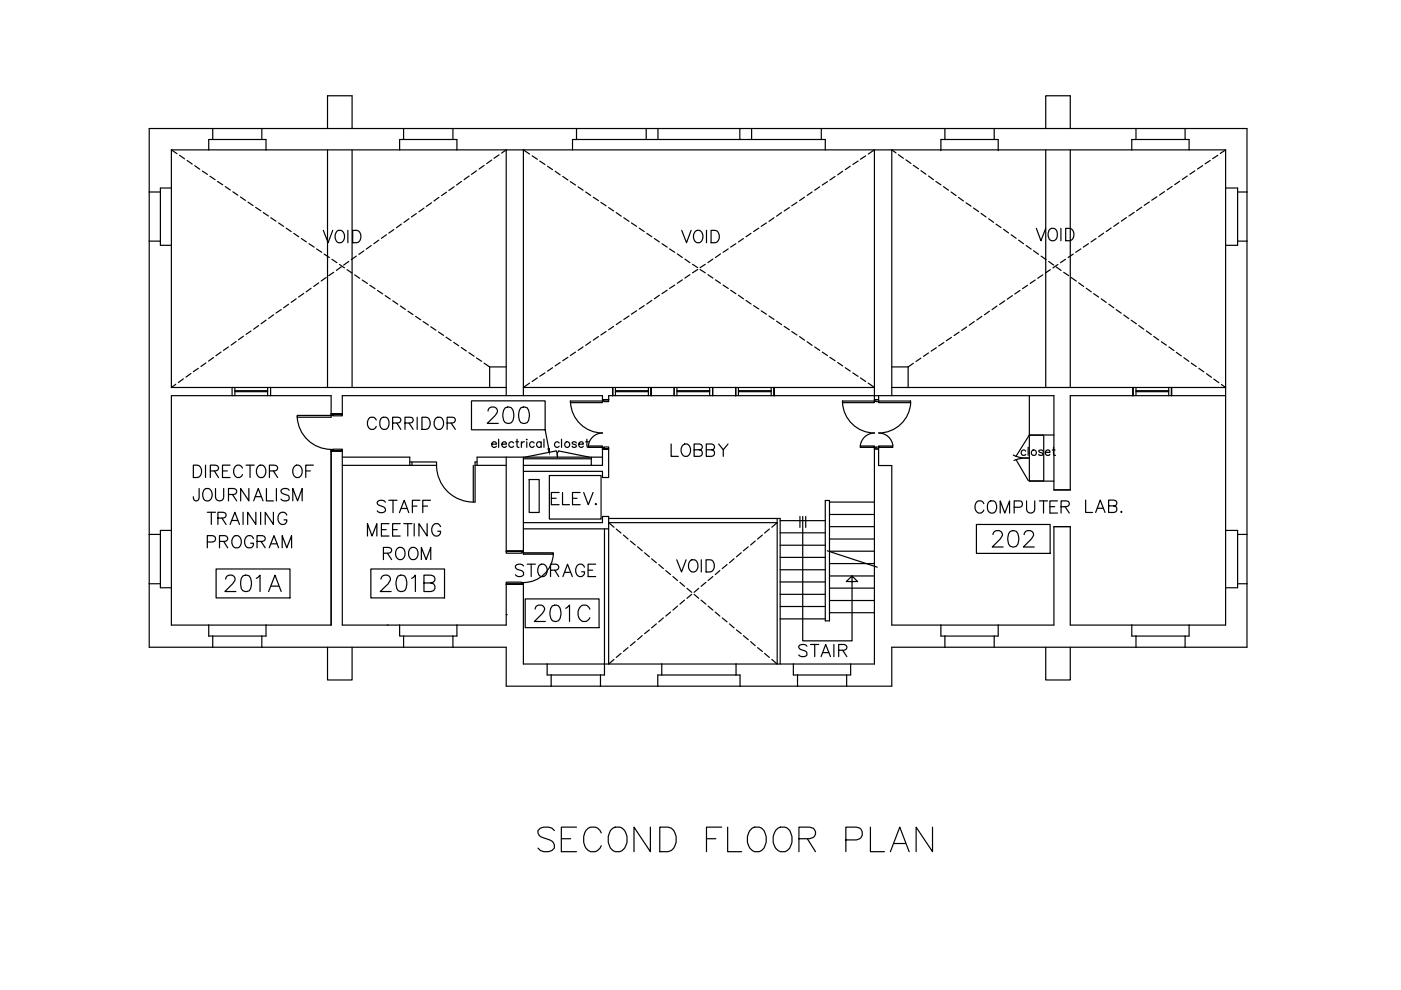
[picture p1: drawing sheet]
<svg xmlns="http://www.w3.org/2000/svg" width="297mm" height="210mm" viewBox="0 0 297 210" stroke-linecap="round" stroke-linejoin="round" font-family="sans-serif">
<!-- layer: 20-2F$0$A-WALL -->
<g fill="none" stroke="#000" stroke-width=".25">
<path d="M31.6 27.2h13.5v2.4h-.8v2.2h-8v8.1h-2.3v.8h-2.4zM55.5 27.2h30.1v2.4h-.9v2.2h-28.3v-2.2h-.9zM69.4 27.2v-6.9h5.2v6.9M96 27.2h26.2v2.4h-.8v2.2h-24.5v-2.2h-.9zM107.3 31.8v52.1M111 31.8v52.1M137 27.2h2.5v2.4h-2.5zM156.9 27.2h2.5v2.4h-2.5zM185.4 31.8v52.9h.9v-.8M199.5 31.8h-24.5v-2.2h-.9v-2.4h26.2v2.4h-.8v2.3M211.6 31.8h28.4v-2.2h.8v-2.4h-30v2.4h.8v2.3M221.7 27.2v-6.9h5.2v6.9"/>
<path d="M251.3 27.2h13.1v13.5h-2v-.8h-2.5v-8.1h-7.8v-2.2h-.8zM259.9 52h2.5v-.9h2v62.2h-2v-.8h-2.5zM107.3 77.8h-3.5v4.4M189.1 77.8h3.4v4.4M49.2 82.2h-12.9v-30.2h-2.3v-.9h-2.4v62.2h2.4v-.8h2.3v-28.6h12.9M57.4 83.9h12.8v3.9h2.4M57.4 82.2h49.9M70.2 95.6h2.4v36.9h12.1v2.4h.9v2.3h-30.1v-2.3h.9v-2.4h13.8zM70.2 87.8h2.4M107.3 96.9h3.7v20h-3.7zM111 82.2h18.9M127.7 96.9h-2.3v1.8"/>
<path d="M127.7 95.2h1.3v6h-1.3v-1.3h-16.7M127.7 95.2v3.5h-16.7M127.7 84.7h1.3M127.7 95.2h1.3M129.9 83.9h-.9v.8h-1.3v-.8h-55.1v3.9M138.1 83.9h4.8M138.1 82.2h4.8M151.1 83.9h4.9M151.1 82.2h4.9M164.1 82.2h21.3M185.4 95.2h.9v3.5h2.8v33.8h10.4v2.4h.8v2.3h-11.2v8.3h-9.6v-2.4h.9v-2.3h5zM189.1 82.2h51.1v1.7h-13.3v20h-3.5v-20h-59.3"/>
<path d="M259.9 82.2h-11.5v1.7h11.5M107.3 116.9h3.7M111 110.8h16.7v-1.3h1.3v31.3M111 112.1h18M128.2 112.1v31h-.9v2.4h12.2v-2.4h.8v-2.3h-12.1M223.4 111.7h3.5v20.8h13.1v2.4h.8v2.3h-30v-2.3h.8v-2.4h11.8zM31.6 123.8h2.4v.8h2.3v7.9h8v2.4h.8v2.3h-13.5zM69.4 137.2v7h5.2v-7M82.1 132.5h.1M96.9 132.5h10.4v-8.6h3.7v16.9h5v2.3h.9v2.4h-9.6v-8.3h-11.3v-2.3h.9zM107.3 130.3h.1M107.3 123.9h3.7"/>
<path d="M221.7 137.2v7h5.2v-7M259.9 124.6h2.5v-.8h2v13.4h-13.1v-2.3h.8v-2.4h7.8zM156.1 140.8h12.1v2.3h.9v2.4h-12.2v-2.4h-.8z"/>
</g>
<!-- layer: 20-2F$0$A-FLOR-BLOW -->
<g fill="none" stroke="#000" stroke-width=".25">
<path d="M36.3 39.9v12.1M44.3 31.8h12.1M45.1 27.2h10.4M69.4 31.8v50.4M74.6 31.8v50.4M84.7 31.8h12.2M85.6 27.2h10.4M121.4 31.8h53.6M122.2 27.2h14.8M139.5 27.2h17.4M159.4 27.2h14.7M199.5 31.8h12.1"/>
<path d="M200.3 27.2h10.5M221.7 31.8v50.4M226.9 31.8v50.4M240 31.8h12.1M240.8 27.2h10.5M259.9 39.9v12.1M31.6 40.7v10.4M264.4 40.7v10.4M31.6 113.3v10.5M36.3 112.5v12.1M259.9 112.5v12.1M264.4 113.3v10.5"/>
<path d="M44.3 132.5h12.1M45.1 137.2h10.4M84.7 132.5h12.2M85.6 137.2h10.4M199.5 132.5h12.1M200.3 137.2h10.5M240 132.5h12.1M240.8 137.2h10.5M116 140.8h12.2M116.9 145.5h10.4M139.5 145.5h17.4M140.3 140.8h15.8"/>
<path d="M168.2 140.8h12.2M169.1 145.5h10.4"/>
</g>
<!-- layer: 20-2F$0$A-GLAZ -->
<g fill="none" stroke="#000" stroke-width=".25">
<path d="M45.1 29.6h10.4M85.6 29.6h10.4M122.2 29.6h14.8M139.5 29.6h17.4M159.4 29.6h14.7M200.3 29.6h10.5M240.8 29.6h10.5M34 40.7v10.4M262.4 40.7v10.4M34 113.3v10.5M262.4 113.3v10.5M45.1 134.9h10.4"/>
<path d="M85.6 134.9h10.4M200.3 134.9h10.5M240.8 134.9h10.5M116.9 143.1h10.4M140.3 143.1h15.8M169.1 143.1h10.4"/>
</g>
<!-- layer: 20-2F$0$A-ANNO-TEXT -->
<g fill="none" stroke="#000" stroke-width=".25">
<path d="M68.6 48.8l1 2.7 .9-2.7M71.5 49a1.21 1.21 0 0 1 1.4 .4 1.21 1.21 0 0 1 0 1.4 .96 .96 0 0 1-1.1 .7 .96 .96 0 0 1-.8-1.1 1.76 1.76 0 0 1 .5-1.4zM73.8 48.8v2.7M74.8 48.8h.8a1.4 1.4 0 0 1 .9 1.4 1.4 1.4 0 0 1-.9 1.3h-.8zM144.5 48.8l1.1 2.7 .9-2.7M147.3 49.2a.96 .96 0 0 1 1.1-.3 .96 .96 0 0 1 .6 1 1.14 1.14 0 0 1-.2 1.2 1.14 1.14 0 0 1-1.3 .2 1.61 1.61 0 0 1-.2-2.1zM149.8 48.8v2.7M150.8 48.8h.8a1.4 1.4 0 0 1 .9 1.4 1.4 1.4 0 0 1-.9 1.3h-.8zM219.7 48.4l1 2.6 1-2.6M222.4 48.8a.96 .96 0 0 1 1.1-.4 .96 .96 0 0 1 .7 1 1.12 1.12 0 0 1-.3 1.3 1.12 1.12 0 0 1-1.2 .2 1.75 1.75 0 0 1-.3-2.1zM224.9 48.4v2.6M225.9 48.4h.9a1.4 1.4 0 0 1 .9 1.3 1.4 1.4 0 0 1-.9 1.3h-.9z"/>
<path d="M41 98.6h.8a1.39 1.39 0 0 1 1 1.3 1.39 1.39 0 0 1-1 1.3h-.8zM43.6 98.6v2.6M44.6 99.9l1.5-.2a.57 .57 0 0 0 0-1l-1.5-.1v2.6M45.4 99.9l.9 1.3M47.2 99.9h1M48.8 98.6h-1.6v2.6h1.6M51.4 99.3a.96 .96 0 0 0-1.1-.7 .96 .96 0 0 0-.8 1 1.15 1.15 0 0 0 .3 1.2 1.15 1.15 0 0 0 1.2 .3l.4-.5M52.2 98.6h1.7M53 98.6v2.6M54.6 99a.95 .95 0 0 1 1.1-.4 .95 .95 0 0 1 .7 1 1.15 1.15 0 0 1-.3 1.2 1.15 1.15 0 0 1-1.2 .3 1.61 1.61 0 0 1-.3-2.1zM57.1 99.9l1.5-.2a.57 .57 0 0 0 0-1l-1.5-.1v2.6M58 99.9l.9 1.3"/>
<path d="M62.3 99a.96 .96 0 0 1 1.1-.3 .96 .96 0 0 1 .7 .9 1.15 1.15 0 0 1-.3 1.2 1.15 1.15 0 0 1-1.2 .3 1.61 1.61 0 0 1-.3-2.1zM64.8 99.9h1M66.4 98.6h-1.6v2.6M142.3 94.1v2.7h1.5M144.9 94.3a1.2 1.2 0 0 1 1.4 .4 1.2 1.2 0 0 1 0 1.4 .96 .96 0 0 1-1.1 .7 .96 .96 0 0 1-.8-1.1 1.59 1.59 0 0 1 .5-1.4zM147.2 95.4l1.4-.1a.62 .62 0 0 0 0-1l-1.4-.2v2.7h1.1a.7 .7 0 0 0 .6-.7 .7 .7 0 0 0-.6-.7M149.7 95.4h1.2a.6 .6 0 0 0 .6-.5 .6 .6 0 0 0-.3-.6l-1.5-.2v2.7h1.2a.7 .7 0 0 0 .6-.7 .7 .7 0 0 0-.6-.7M152.4 94.1l.9 1.3 1.1-1.3M153.3 95.4v1.4M42.2 103.6v2l-.1 .3a.58 .58 0 0 1-1 0l-.1-.6M43.2 104a.98 .98 0 0 1 1.1-.4 .98 .98 0 0 1 .7 1 1.15 1.15 0 0 1-.3 1.2 1.15 1.15 0 0 1-1.3 .3 1.75 1.75 0 0 1-.2-2.1zM44 114.9h1.1a.68 .68 0 0 0 .6-.7 .68 .68 0 0 0-.6-.6h-1.1v2.5"/>
<path d="M44 108.6h1.7M44.8 108.6v2.6M45.7 103.6v1.8a.87 .87 0 0 0 .9 .8 .87 .87 0 0 0 .8-.8v-1.8M46.2 109.8l1.5-.1a.58 .58 0 0 0 0-1l-1.5-.1v2.6M46.5 114.8h1.2a.61 .61 0 0 0 .4-1l-.4-.2h-1.2v2.5M47 109.8l.9 1.4M47.4 114.8l.9 1.3M48.4 104.8l1.5-.1a.62 .62 0 0 0 0-1l-1.5-.1v2.6M48.8 111.2l1-2.6 1 2.6M49.2 110.3h1.2M49.3 104.8l.9 1.4M49.7 113.7a1.2 1.2 0 0 1 1.3 .4 1.2 1.2 0 0 1 0 1.5 .96 .96 0 0 1-1.1 .6 .96 .96 0 0 1-.7-1 1.59 1.59 0 0 1 .5-1.5z"/>
<path d="M51.5 108.6v2.6M52.8 103.6v2.6l-1.8-2.6v2.6M53.7 114.2a.96 .96 0 0 0-1-.6 .96 .96 0 0 0-.8 .9 1.17 1.17 0 0 0 .2 1.3 1.17 1.17 0 0 0 1.3 .3l.3-.5v-.4h-.6M53.8 106.2l1-2.6 1 2.6M54.1 105.3h1.3M54.2 108.6v2.6l-1.7-2.6v2.6M54.5 114.8l1.5-.1a.57 .57 0 0 0 0-1l-1.5-.1v2.5M55.3 108.6v2.6M55.3 114.8l.9 1.3M56.5 103.6v2.6h1.5M57.1 116.1l1-2.5 1 2.5M57.5 115.3h1.2"/>
<path d="M58 108.6v2.6l-1.8-2.6v2.6M58.6 103.6v2.6M59.8 116.1v-2.5l1 2.5 1-2.5v2.5M60.8 109.2a.96 .96 0 0 0-1.1-.6 .96 .96 0 0 0-.8 1 1.15 1.15 0 0 0 .3 1.2 1.15 1.15 0 0 0 1.3 .3l.3-.5v-.4h-.6M61.3 104a.98 .98 0 0 0-.9-.5 .98 .98 0 0 0-.8 .7l.2 .4 1.3 .5a.69 .69 0 0 1 0 1 1.23 1.23 0 0 1-1.5-.3M62.1 106.2v-2.6l1 2.6 1-2.6v2.6M77.9 113.7v-2.7l1 2.7 1-2.7v2.7M80.9 112.3h1M81.3 117.3l1.5-.1a.58 .58 0 0 0 0-1l-1.5-.1v2.5M81.7 106.5a.96 .96 0 0 0-.9-.5 .96 .96 0 0 0-.8 .7 1.35 1.35 0 0 0 1.2 .7 .65 .65 0 0 1 .5 .5 .65 .65 0 0 1-.2 .7 1.15 1.15 0 0 1-1.5-.3M82.1 117.3l.9 1.3M82.4 106.1h1.8"/>
<path d="M82.5 111h-1.6v2.7h1.6M83.2 112.3h1M83.3 106.1v2.6M84.1 116.4a.97 .97 0 0 1 1.1-.3 .97 .97 0 0 1 .7 .9 1.14 1.14 0 0 1-.3 1.3 1.14 1.14 0 0 1-1.2 .2 1.58 1.58 0 0 1-.3-2.1zM84.7 108.7l1-2.6 1 2.6M84.9 111h-1.7v2.7h1.7M85.1 107.8h1.2M85.6 111h1.7M86.5 111v2.7M86.9 116.4a.98 .98 0 0 1 1.1-.3 .98 .98 0 0 1 .6 .9 1.15 1.15 0 0 1-.3 1.3 1.15 1.15 0 0 1-1.2 .2 1.65 1.65 0 0 1-.2-2.1zM87.4 107.3h1M87.8 111v2.7"/>
<path d="M89 106.1h-1.6v2.6M89.3 118.6v-2.5l1.1 2.5 .9-2.5v2.5M89.6 107.3h1M90.6 111v2.7l-1.8-2.7v2.7M91.3 106.1h-1.7v2.6M93.4 111.7a.96 .96 0 0 0-1.1-.7 .96 .96 0 0 0-.8 1 1.14 1.14 0 0 0 .3 1.3 1.14 1.14 0 0 0 1.2 .2l.4-.5v-.4h-.6M111.8 119.6h1.7M112.6 119.6v2.6M116.9 105.6h1M118.5 104.4h-1.6v2.6h1.6M119.3 104.4v2.6h1.4M121.4 105.6h1"/>
<path d="M123 104.4h-1.6v2.6h1.6M123.8 104.4l.9 2.6 1-2.6M126.3 119.6h-1.6v2.6h1.6M126.3 106.8l-.1 .1 .1 .1 .2-.1M143.5 118.7l1 2.6 1-2.6M146.2 119a.98 .98 0 0 1 1.1-.3 .98 .98 0 0 1 .7 1 1.14 1.14 0 0 1-.3 1.2 1.14 1.14 0 0 1-1.2 .2 1.58 1.58 0 0 1-.3-2.1zM148.7 118.7v2.6M149.7 118.7h.9a1.36 1.36 0 0 1 .9 1.3 1.36 1.36 0 0 1-.9 1.3h-.9zM208.6 106.8a.96 .96 0 0 0-1.1-.6 .96 .96 0 0 0-.8 1 1.14 1.14 0 0 0 .3 1.2 1.14 1.14 0 0 0 1.2 .3l.4-.6M209.6 106.5a.97 .97 0 0 1 1.1-.3 .97 .97 0 0 1 .6 1 1.12 1.12 0 0 1-.2 1.2 1.12 1.12 0 0 1-1.3 .3 1.72 1.72 0 0 1-.2-2.2zM212.1 108.8v-2.6l.9 2.6 1.1-2.6v2.6M215 107.6h1.2a.68 .68 0 0 0 .6-.7 .68 .68 0 0 0-.6-.7h-1.2v2.6"/>
<path d="M217.6 106.2v1.8a.87 .87 0 0 0 .9 .8 .87 .87 0 0 0 .9-.8v-1.8M220.4 106.2h1.7M221.2 106.2v2.6M222.6 107.4h1M224.2 106.2h-1.6v2.6h1.6M225 107.4l1.5-.1a.62 .62 0 0 0 0-1l-1.5-.1v2.6M225.8 107.4l.9 1.4M230.2 106v2.7h1.5M232.3 108.7l1-2.7 1 2.7M232.7 107.8h1.2M235 107.3l1.5-.1a.62 .62 0 0 0 0-1l-1.5-.2v2.7h1.1a.7 .7 0 0 0 .7-.7 .7 .7 0 0 0-.7-.7M237.8 108.4l-.2 .1 .2 .2 .1-.2"/>
<path d="M111 120a.98 .98 0 0 0-.9-.4 .98 .98 0 0 0-.8 .7l.2 .3 1 .4a.65 .65 0 0 1 .5 .7 .65 .65 0 0 1-.6 .5h-.5l-.6-.3M114.2 120a.98 .98 0 0 1 1.2-.3 .98 .98 0 0 1 .6 .9 1.15 1.15 0 0 1-.3 1.3 1.15 1.15 0 0 1-1.2 .2 1.75 1.75 0 0 1-.3-2.1zM116.7 120.9h1.2a.64 .64 0 0 0 .6-.6 .64 .64 0 0 0-.6-.7h-1.2v2.6M117.6 120.9l.9 1.3M119.4 122.2l.9-2.6 1 2.6M119.7 121.4h1.3M123.9 120.3a.96 .96 0 0 0-1.1-.7 .96 .96 0 0 0-.7 1 1.14 1.14 0 0 0 .2 1.3 1.14 1.14 0 0 0 1.2 .2l.4-.5v-.4h-.6M124.7 120.9h1"/>
</g>
<!-- layer: 20-2F$0$A-FLOR-VOID -->
<g fill="none" stroke="#000" stroke-width=".25">
<path d="M36.3 31.8l1.2 .8M38.1 32.9l1 .8M39.7 34l1 .8M41.3 35.1l1 .8M42.9 36.3l1.1 .7M44.5 37.4l1.1 .7M46.1 38.5l1.1 .7M47.8 39.6l1 .7M96.3 39.6l-1.1 .8M97.8 38.5l-1 .7M99.5 37.3l-1.1 .8M101 36.2l-1 .8"/>
<path d="M102.6 35.1l-1 .7M104.2 33.9l-1 .8M105.8 32.8l-1.1 .8M107.3 31.8l-.9 .7M111 31.8l1.3 .9M112.8 33l1.1 .8M114.4 34.1l1.1 .8M116.1 35.2l1.1 .8M117.7 36.3l1.1 .8M119.3 37.4l1.1 .8M120.9 38.5l1.1 .7M122.6 39.6l1 .7"/>
<path d="M173.8 39.6l-1.1 .7M175.4 38.5l-1.1 .7M177.1 37.4l-1.1 .8M178.7 36.3l-1.1 .8M180.3 35.2l-1.1 .8M181.9 34.1l-1.1 .8M183.5 33l-1.1 .8M185.4 31.8l-1.3 .9M189.1 31.8l.9 .6M190.5 32.8l1 .8M192.1 33.9l1 .8M193.6 35l1.1 .8"/>
<path d="M195.3 36.2l1 .7M196.9 37.3l1 .8M198.4 38.5l1.1 .7M200 39.6l1.1 .7M248.5 39.5l-1 .7M250.1 38.4l-1 .7M251.7 37.3l-1 .7M253.3 36.2l-1 .7M255 35.1l-1.1 .7M256.6 34l-1.1 .7M258.2 32.9l-1.1 .7M259.9 31.8l-1.2 .7"/>
<path d="M49.4 40.7l1 .7M51 41.8l1 .7M52.6 42.9l1.1 .7M54.2 44l1.1 .7M55.8 45.1l1.1 .7M57.4 46.2l1.1 .7M59.1 47.3l1 .7M60.7 48.4l1 .7M62.3 49.5l1 .7M63.9 50.6l1.1 .7M65.5 51.7l1.1 .7M67.1 52.8l1.1 .7"/>
<path d="M67.6 60l-1.1 .7M68.7 53.9l1.1 .7M69.1 58.8l-1 .8M70.4 55l1 .7M70.8 57.7l-1.1 .7M72 56.1l1 .7M72.4 56.6l-1.1 .7M73.6 57.2l1 .7M73.9 55.4l-1 .8M75.2 58.3l1.1 .7M75.5 54.3l-1 .8M76.8 59.4l1.1 .7"/>
<path d="M77.1 53.2l-1 .7M78.7 52.1l-1 .7M80.3 50.9l-1 .8M81.9 49.8l-1 .7M83.5 48.7l-1.1 .7M85.1 47.5l-1.1 .8M86.7 46.4l-1 .7M88.3 45.3l-1.1 .7M89.9 44.1l-1.1 .8M91.5 43l-1.1 .8M93.1 41.9l-1.1 .7M94.7 40.8l-1.1 .7"/>
<path d="M124.2 40.7l1 .7M125.8 41.8l1.1 .7M127.4 42.9l1.1 .7M129 44l1.1 .7M130.7 45.1l1 .7M132.3 46.2l1.1 .7M133.9 47.3l1.1 .7M135.5 48.4l1.1 .7M137.1 49.5l1.1 .7M138.7 50.6l1.1 .7M140.3 51.7l1.1 .7M142 52.8l1.1 .7"/>
<path d="M143.6 53.8l1.1 .8M144.7 59.3l-1.1 .8M145.2 54.9l1.1 .8M146.3 58.2l-1.1 .8M146.8 56l1.1 .8M147.9 57.1l-1.1 .8M148.4 57.1l1.1 .8M149.5 56l-1.1 .8M150.1 58.2l1 .8M151.1 54.9l-1 .8M151.7 59.3l1.1 .8M152.8 53.8l-1.1 .8"/>
<path d="M154.4 52.8l-1.1 .7M156 51.7l-1.1 .7M157.6 50.6l-1 .7M159.2 49.5l-1 .7M160.9 48.4l-1.1 .7M162.5 47.3l-1.1 .7M164.1 46.2l-1.1 .7M165.7 45.1l-1.1 .7M167.4 44l-1.1 .7M169 42.9l-1.1 .7M170.6 41.8l-1.1 .7M172.2 40.7l-1.1 .7"/>
<path d="M201.6 40.7l1.1 .8M203.2 41.9l1.1 .7M204.8 43l1.1 .7M206.4 44.1l1.1 .8M208 45.2l1.1 .8M209.6 46.4l1.1 .7M211.2 47.5l1 .7M212.8 48.6l1 .8M214.4 49.8l1 .7M216 50.9l1 .8M217.6 52.1l1 .7M219.1 53.2l1.1 .7"/>
<path d="M219.5 59.4l-1.1 .7M220.7 54.3l1.1 .8M221.1 58.3l-1.1 .7M222.3 55.4l1.1 .8M222.7 57.2l-1.1 .7M223.9 56.6l1.1 .7M224.3 56.1l-1.1 .7M225.5 57.7l1.1 .7M225.9 55l-1.1 .7M227.1 58.8l1.1 .8M227.6 53.9l-1.1 .7M228.7 60l1.1 .7"/>
<path d="M229.2 52.8l-1.1 .7M230.8 51.7l-1.1 .7M232.4 50.6l-1.1 .7M234 49.4l-1.1 .8M235.6 48.3l-1.1 .8M237.2 47.2l-1.1 .8M238.8 46.1l-1 .8M240.5 45l-1.1 .8M242.1 43.9l-1.1 .8M243.7 42.8l-1.1 .7M245.3 41.7l-1.1 .7M246.9 40.6l-1.1 .7"/>
<path d="M40.5 79.2l-1.1 .8M42.1 78.1l-1.1 .7M43.7 76.9l-1.1 .8M45.3 75.8l-1.1 .8M46.8 74.7l-1 .7M48.4 73.6l-1 .7M50.1 72.4l-1.1 .8M51.6 71.3l-1 .7M53.2 70.2l-1 .7M54.8 69l-1 .8M56.4 67.9l-1.1 .8M58 66.7l-1 .8"/>
<path d="M59.6 65.6l-1.1 .8M61.2 64.5l-1.1 .8M62.8 63.4l-1.1 .7M64.4 62.2l-1.1 .8M66 61.1l-1.1 .8M78.4 60.5l1.1 .7M80 61.6l1.1 .7M81.7 62.7l1 .7M83.3 63.8l1 .7M84.9 64.9l1.1 .7M86.5 66l1.1 .7M88.1 67.1l1.1 .7"/>
<path d="M89.7 68.2l1.1 .7M91.3 69.3l1.1 .7M93 70.4l1 .7M94.6 71.5l1 .7M96.2 72.6l1.1 .7M97.8 73.7l1.1 .7M99.4 74.8l1.1 .7M101 75.9l1.1 .7M102.6 77l1.2 .8M115.5 79.1l-1.1 .7M117.2 78l-1.1 .7M118.8 76.9l-1.1 .7"/>
<path d="M120.4 75.8l-1.1 .7M122 74.7l-1.1 .7M123.6 73.6l-1 .7M125.2 72.5l-1 .7M126.9 71.4l-1.1 .7M128.5 70.3l-1.1 .7M130.1 69.2l-1.1 .7M131.7 68.1l-1 .7M133.4 67l-1.1 .7M135 65.9l-1.1 .7M136.6 64.8l-1.1 .7M138.2 63.7l-1.1 .8"/>
<path d="M139.8 62.6l-1.1 .8M141.4 61.5l-1.1 .8M143.1 60.4l-1.1 .8M153.3 60.4l1.1 .8M154.9 61.5l1.1 .8M156.6 62.6l1 .8M158.2 63.7l1 .8M159.8 64.8l1.1 .7M161.4 65.9l1.1 .7M163 67l1.1 .7M164.6 68.1l1.1 .7M166.3 69.2l1.1 .7"/>
<path d="M167.9 70.3l1.1 .7M169.5 71.4l1.1 .7M171.1 72.5l1.1 .7M172.7 73.6l1.1 .7M174.3 74.7l1.1 .7M176 75.8l1.1 .7M177.6 76.9l1.1 .7M179.2 78l1.1 .7M180.8 79.1l1.1 .7M193.6 77l-1.1 .8M195.3 75.9l-1.1 .8M196.9 74.8l-1.1 .8"/>
<path d="M198.5 73.7l-1.1 .8M200.1 72.6l-1.1 .7M201.7 71.5l-1.1 .7M203.3 70.4l-1 .7M204.9 69.3l-1 .7M206.6 68.2l-1.1 .7M208.2 67.1l-1.1 .7M209.8 66l-1.1 .7M211.4 64.9l-1.1 .7M213 63.8l-1.1 .7M214.6 62.7l-1.1 .7M216.3 61.6l-1.1 .7"/>
<path d="M217.9 60.5l-1.1 .7M230.3 61.1l1.1 .8M231.9 62.3l1 .7M233.5 63.4l1 .7M235.1 64.5l1 .8M236.7 65.6l1 .8M238.3 66.8l1 .7M239.8 67.9l1.1 .8M241.4 69l1.1 .8M243 70.2l1.1 .7M244.6 71.3l1.1 .8M246.2 72.5l1.1 .7"/>
<path d="M247.8 73.6l1.1 .7M249.4 74.7l1.1 .8M251 75.8l1.1 .8M252.6 77l1 .7M254.2 78.1l1 .8M255.8 79.2l1.1 .8M37.3 81.5l-1 .7M38.9 80.3l-1.1 .8M112.3 81.2l-1.3 1M113.9 80.1l-1.1 .8M182.4 80.1l1.1 .8M184.1 81.2l1.3 1"/>
<path d="M257.4 80.4l1 .7M259 81.5l.9 .7M129 110.8l1.2 1M130.7 112.2l1 .8M132.2 113.4l1 .9M133.7 114.7l1 .9M135.2 115.9l1 .9M136.7 117.2l1 .9M138.1 118.5l1.1 .8M139.7 119.7l.9 .9M154.1 119.7l-1 .9M155.6 118.5l-.9 .8"/>
<path d="M157.2 117.2l-1.1 .9M158.6 115.9l-1 .9M160.1 114.7l-1 .9M161.6 113.4l-1 .9M163.1 112.2l-1 .8M164.8 110.8l-1.2 1M130.2 139.8l-1.2 1M131.7 138.5l-1 .9M133.2 137.3l-1 .8M134.7 136l-1 .9M136.2 134.8l-1 .8M137.7 133.5l-1 .9"/>
<path d="M139.2 132.3l-1.1 .8M140.6 131l-.9 .9M141.2 121l1 .8M142.2 129.8l-1 .8M142.7 122.2l1 .9M143.7 128.5l-1 .9M144.2 123.5l.9 .8M145.1 127.2l-.9 .9M145.6 124.7l1.1 .9M146.7 126l-1.1 .9M147.2 126l.9 .9M148.1 124.7l-.9 .9"/>
<path d="M148.6 127.2l1.1 .9M149.7 123.5l-1.1 .8M150.1 128.5l1 .9M151.1 122.2l-1 .9M151.7 129.8l.9 .8M152.6 121l-.9 .8M153.1 131l1 .9M154.7 132.3l.9 .8M156.1 133.5l1.1 .9M157.6 134.8l1 .8M159.1 136l1 .9M160.6 137.3l1 .8"/>
<path d="M162.1 138.5l1 .9M163.6 139.8l1.2 1"/>
</g>
<!-- layer: 20-2F$0$A-FURN -->
<path d="M189.1 31.8v52.1M214.8 96.5l1.7 .5 1.8 .1-1.7 .1-1.6 .4M215.4 97.4l2.6 4.5M218.2 92.3h3.1v9.7h-3.1M218.2 83.9v18.1h5.2M223.4 92.2h-5.2l-2.8 4.6" fill="none" stroke="#000" stroke-width=".25"/>
<!-- layer: 20-2F$0$A-FLOR-STHR -->
<path d="M175 106.1h.9v25.5h-.9zM164.8 140.8v-30.9h.6v30.9" fill="none" stroke="#000" stroke-width=".25"/>
<!-- layer: 20-2F$0$A-FLOR-STCT -->
<path d="M175.4 116.8l10.6 3.5" fill="none" stroke="#000" stroke-width=".25"/>
<!-- layer: 20-2F$0$A-FLOR-STRS -->
<g fill="none" stroke="#000" stroke-width=".25">
<path d="M165.4 118.2h9.6M165.4 115.6h9.6M165.4 113h9.6M165.4 110.4h9.6M175.9 119.5h9.5M175.9 116.9h9.5M175.9 106.5h9.5M175.9 109.1h9.5M175.9 114.3h9.5M175.9 111.7h9.5M165.4 126h9.6M165.4 123.4h9.6"/>
<path d="M165.4 120.8h9.6M165.4 131.2h9.6M165.4 128.6h9.6M175.9 124.7h9.5M175.9 122.1h9.5M175.9 129.9h9.5M175.9 127.3h9.5"/>
</g>
<!-- layer: 20-2F$0$A-FLOR-HRAL -->
<path d="M129 109.9h35.8M129 110.8h35.8" fill="none" stroke="#000" stroke-width=".25"/>
<!-- layer: 20-2F$0$A-FLOR-EVTR -->
<path d="M112.2 101.7h2.1v7h-2.1zM116.5 100.8h10.9v9.3h-10.9z" fill="none" stroke="#000" stroke-width=".25"/>
<!-- layer: 20-2F$0$A-DOOR -->
<g fill="none" stroke="#000" stroke-width=".25">
<path d="M63 88.1h7.2v.4h-7.2zM63 88.4a7.2 7.2 0 0 0 7.2 6.9M70.2 87.8h2.4v.4h-2l-.4-.1zM70.2 95.3l2.4-.1v.4h-2.4zM120.9 85v.4h6.8v-.4h-6.7M121 85.3a6.8 6.8 0 0 0 6.8 6.5 3 3 0 0 0-3.1 2.7M124.7 94.6h3v.3h-3zM127.7 94.9l1.3-.1v.4h-1.3zM127.7 84.7h1.3v.5h-.9v-.2h-.4zM178.6 85h6.8v.4h-6.8zM178.6 85.3a6.8 6.8 0 0 0 6.8 6.5 3 3 0 0 0-3 2.7M182.4 94.6h3v.3h-3z"/>
<path d="M185.4 94.9l.9-.1v.4h-.9zM185.4 84.7h.9v.5l-.9-.2zM186.3 85h6.8v.4h-6.8zM186.3 94.6h3v.3h-3zM193.1 85.3a6.8 6.8 0 0 1-6.8 6.5 3 3 0 0 1 3 2.7M107.3 116.9h3.7v.3l-3.7 .1zM111 117.2h6.3v.3h-6.3zM117.3 117.5a6.3 6.3 0 0 1-6.3 6M107.3 123.4h3.2l.5 .1v.4h-3.7z"/>
</g>
<!-- layer: 20-2F$0$A-ANNO-TEXM -->
<g fill="none" stroke="#000" stroke-width=".25">
<path d="M117.5 176.1a2.33 2.33 0 0 0-3.4 0 1.3 1.3 0 0 0 .9 1.5l1.6 .5a1.46 1.46 0 0 1 .9 1.7 2.25 2.25 0 0 1-3.4 0M119 177.8h2M122.2 175.4h-3.2v5.2h3.2M127.5 176.6a1.92 1.92 0 0 0-2.2-1.2 1.92 1.92 0 0 0-1.5 2 2.83 2.83 0 0 0 1.4 3.2 1.88 1.88 0 0 0 2.3-1.3M129.4 176.1a1.84 1.84 0 0 1 1.8-.8 1.84 1.84 0 0 1 1.5 1.3 2.95 2.95 0 0 1-1.3 4 1.8 1.8 0 0 1-2.2-1.3 3.5 3.5 0 0 1 .2-3.2zM137.9 175.4v5.2l-3.5-5.2v5.2M139.9 175.4h1.7a2.15 2.15 0 0 1 1.8 2 3.2 3.2 0 0 1-1.1 2.9l-.7 .3h-1.7zM149.8 177.8h2M153 175.4h-3.2v5.2M154.3 175.4v5.2h2.9M159 176.1a1.8 1.8 0 0 1 1.7-.8 1.8 1.8 0 0 1 1.5 1.3 3 3 0 0 1-1.2 4 2.42 2.42 0 0 1-2.5-3.2zM164.4 176.1a1.8 1.8 0 0 1 1.8-.8 1.8 1.8 0 0 1 1.5 1.3 3 3 0 0 1-1.3 4 2.42 2.42 0 0 1-2.5-3.2z"/>
<path d="M169.4 177.8h2.2l.8-.2a1.19 1.19 0 0 0 0-2l-.8-.2h-2.2v5.2M171.2 177.8l1.7 2.8M179.3 178.1h2.3a1.36 1.36 0 0 0 1.3-1.4 1.36 1.36 0 0 0-1.3-1.3h-2.3v5.2M184.5 175.4v5.2h3M189.5 178.8h2.5M197.7 175.4v5.2l-3.5-5.2v5.2M188.8 180.6l2-5.2 2 5.2"/>
</g>
<!-- layer: 20-2F$0$A-FLOR-IDEN -->
<g fill="none" stroke="#000" stroke-width=".25">
<path d="M100 85h15.6v6.1h-15.6zM103.5 87.2a.88 .88 0 0 1 .7-.9h.6a.87 .87 0 0 1 .5 1.4l-2 2.1h2.3M107.1 86.5a1.1 1.1 0 0 1 1.7 .5 2.77 2.77 0 0 1-.4 2.6 1.14 1.14 0 0 1-1.6-.5 2.84 2.84 0 0 1 .3-2.6zM110.4 86.5a1.1 1.1 0 0 1 1.7 .5 2.92 2.92 0 0 1-.3 2.6 1.13 1.13 0 0 1-1.7-.5 2.99 2.99 0 0 1 .3-2.6zM207 111.2h15.6v6.1h-15.6zM210.5 113.4a.88 .88 0 0 1 .7-.9h.7a.85 .85 0 0 1 .5 1.3l-2 2.2h2.3M214.2 112.7a1.12 1.12 0 0 1 1.6 .5 2.77 2.77 0 0 1-.3 2.6 1.14 1.14 0 0 1-1.7-.5 2.84 2.84 0 0 1 .4-2.6zM217.1 113.4a.88 .88 0 0 1 .7-.9h.7a.85 .85 0 0 1 .5 1.3l-2 2.2h2.3M45.8 120.6h15.7v6.2h-15.7zM47.9 122.8a.88 .88 0 0 1 .6-.9h.7a.86 .86 0 0 1 .5 1.4l-2 2.1h2.3M51.5 122.1a1.1 1.1 0 0 1 1.6 .5 2.92 2.92 0 0 1-.3 2.7 1.18 1.18 0 0 1-1.6-.5 3.2 3.2 0 0 1 .3-2.7zM54.3 122.6l.8-.7v3.5"/>
<path d="M57 125.4l1.3-3.5 1.3 3.5M57.5 124.3h1.6M78.6 120.6h15.6v6.2h-15.6zM80.8 122.8a.88 .88 0 0 1 .7-.9h.6a.86 .86 0 0 1 .5 1.4l-.3 .5-1.7 1.6h2.3M84.4 122.1a1.1 1.1 0 0 1 1.7 .5 2.92 2.92 0 0 1-.3 2.7 1.13 1.13 0 0 1-1.7-.5 2.99 2.99 0 0 1 .3-2.7zM87.3 122.6l.8-.7v3.5M89.9 123.6h1.5l.5-.2a.78 .78 0 0 0 0-1.3l-.5-.2h-1.5v3.5h1.5a.91 .91 0 0 0 .9-.9 .91 .91 0 0 0-.9-.9M111.4 127h15.6v6.1h-15.6zM113.5 129.1a.88 .88 0 0 1 .6-.8h.7a.85 .85 0 0 1 .5 1.3l-2 2.2h2.3M117.1 128.5a1.1 1.1 0 0 1 1.7 .5 2.77 2.77 0 0 1-.4 2.6 1.12 1.12 0 0 1-1.6-.5 2.77 2.77 0 0 1 .3-2.6zM119.9 129l.8-.7v3.5M125.1 129.1a1.28 1.28 0 0 0-1.5-.8 1.28 1.28 0 0 0-1 1.3 1.62 1.62 0 0 0 1.6 2.2l.4-.2 .5-.6"/>
</g>
<!-- layer: 20-2F$0$A-FLOR-STRS-LDER -->
<path d="M169.6 109.5v2.3M170.2 109.5v26.4h10.5v-13.8l1.1 1.2h-2.4l1.3-1.2M170.8 109.5v2.3" fill="none" stroke="#000" stroke-width=".25"/>
<!-- layer: new interior windows -->
<g fill="none" stroke="#000" stroke-width=".25">
<path d="M49.2 82.2h8.2v1.7h-8.2zM49.8 82.2v1.7M49.8 82.8h6.9M49.8 83h6.9M56.7 82.2v1.7M72.6 98.7h20M72.6 96.9h14.3v1.8M86.9 97.9h5.7v.8M87.3 97.9v.8M100.3 98.7v7.8M100.7 98.7h6.6M101.1 97.9h-.4v8.5a7.8 7.8 0 0 1-8.1-7.8"/>
<path d="M107.3 96.9h-6.2v1.8M111 96.9h14.4M111 97.3h14.4M117.9 95.6l-6.6 1.3M117.9 95.6l.3 1.3M118.5 95.6l6.5 1.3M118.5 95.6a1.42 1.42 0 0 0-.3 1.3M129.9 82.2h8.2v1.7h-8.2zM130.5 82.8h7M130.5 83h7M130.5 82.2v1.7M137.5 82.2v1.7"/>
<path d="M138.1 83.9v-1.7v1.7M142.9 82.2h8.2v1.7h-8.2zM143.5 82.8h7M143.5 83h7M143.5 82.2v1.7M150.5 82.2v1.7M156 82.2h8.1v1.7h-8.1zM156.6 82.8h6.9M156.6 83h6.9M156.6 82.2v1.7M163.5 82.2v1.7M164.1 83.9v-1.7v1.7"/>
<path d="M240.8 82.8h7M240.8 83h7M240.8 82.2v1.7M247.8 82.2v1.7M248.4 83.9v-1.7v1.7M248.4 82.2h-8.2v1.7h8.2"/>
</g>
<!-- layer: 20-1F$0$A-ANNO-TEXS -->
<g fill="none" stroke="#000" stroke-width=".25">
<path d="M79.8 89.1a.96 .96 0 0 0-1.1-.6 .96 .96 0 0 0-.8 .9 1.14 1.14 0 0 0 .3 1.3 1.14 1.14 0 0 0 1.2 .2l.4-.5M80.7 88.8a.97 .97 0 0 1 1.1-.3 .97 .97 0 0 1 .7 .9 1.12 1.12 0 0 1-.3 1.3 1.12 1.12 0 0 1-1.2 .2 1.72 1.72 0 0 1-.3-2.1zM83.2 89.7l1.5-.1a.62 .62 0 0 0 0-1.1h-1.5v2.5M84.1 89.7l.9 1.3M85.9 89.7l1.4-.1a.62 .62 0 0 0 0-1.1h-1.4v2.5M86.7 89.7l.9 1.3M88.4 88.5v2.5M89.5 88.5h.8a1.36 1.36 0 0 1 .9 1.3 1.36 1.36 0 0 1-.9 1.2h-.8zM92.3 88.8a.98 .98 0 0 1 1.1-.3 .98 .98 0 0 1 .6 .9 1.14 1.14 0 0 1-.2 1.3 1.14 1.14 0 0 1-1.2 .2 1.58 1.58 0 0 1-.3-2.1zM94.8 89.7l1.5-.1a.62 .62 0 0 0 0-1.1h-1.5v2.5M95.6 89.7l.9 1.3M104.2 94.2h1.1a.55 .55 0 0 0-.8-.5 .55 .55 0 0 0-.2 .9 .54 .54 0 0 0 1 0"/>
<path d="M105.7 93.1v1.8M106.4 94.2h1a.51 .51 0 0 0-.6-.6 .51 .51 0 0 0-.4 .7 .52 .52 0 0 0 .4 .5 .52 .52 0 0 0 .6-.2M108.9 93.9a.57 .57 0 0 0-.8-.1 .57 .57 0 0 0 0 .9 .57 .57 0 0 0 .8-.1M109.4 93.7h.6M109.6 93.1v1.4l.1 .3 .3 .1M110.5 93.7v1.2M111.2 93.7a.56 .56 0 0 0-.7 .5M111.7 93.1v.1zM111.7 93.7v1.2M113.3 93.9a.55 .55 0 0 0-.8 0 .55 .55 0 0 0 0 .8 .55 .55 0 0 0 .8-.1M114.7 93.9a.55 .55 0 0 0-.8 0 .55 .55 0 0 0 0 .8 .55 .55 0 0 0 .8-.1M114.7 93.7v1.2"/>
<path d="M115.3 93.1v1.8M118.5 93.9a.55 .55 0 0 0-.8 0 .55 .55 0 0 0 0 .8 .55 .55 0 0 0 .8-.1M119.1 93.1v1.8M122.2 93.9a.51 .51 0 0 0-.9 0l.1 .2 .7 .2 .1 .3a.51 .51 0 0 1-.9 0M122.7 94.2h1a.51 .51 0 0 0-.6-.6 .51 .51 0 0 0-.4 .7 .52 .52 0 0 0 .4 .5 .52 .52 0 0 0 .6-.2M124.2 93.7h.6M124.4 93.1v1.4l.1 .3 .4 .1M217.5 95.7a.55 .55 0 0 0-.8-.1 .55 .55 0 0 0 0 .8 .55 .55 0 0 0 .8-.1M218 94.8v1.7M221.1 95.7a.51 .51 0 0 0-.9 0l.9 .6-.1 .2h-.2h-.5l-.1-.2M221.6 95.9h1a.51 .51 0 0 0-.6-.5 .51 .51 0 0 0-.4 .7 .54 .54 0 0 0 .4 .4 .54 .54 0 0 0 .6-.2M223.1 95.4h.6"/>
<path d="M223.4 94.8v1.5v.2h.4"/>
<circle cx="120.3" cy="94.2" r=".58"/>
<circle cx="219.2" cy="96" r=".58"/>
</g>
<!-- layer: 20-3F$0$A-ANNO-TEXS -->
<path d="M171.1 137a.99 .99 0 0 0-1.8 .2l.3 .4 1 .4a.67 .67 0 0 1 .5 .9 1.2 1.2 0 0 1-1.8 0M171.8 136.6h1.8M172.7 136.6v2.6M174.1 139.2l1-2.6 1 2.6M174.5 138.4h1.2M176.8 136.6v2.6M177.8 137.9l1.5-.2a.58 .58 0 0 0 0-.9l-1.5-.2v2.6M178.7 137.9l.8 1.3" fill="none" stroke="#000" stroke-width=".25"/>
<!-- layer: 20-1F$0$A-ANNO-LEDR -->
<path d="M116.2 95.2l.3-.1v.9z" fill="#000" stroke="#000" stroke-width=".21"/>
<path d="M115.6 91.1l.7 4.1" fill="none" stroke="#000" stroke-width=".25"/>
</svg>
